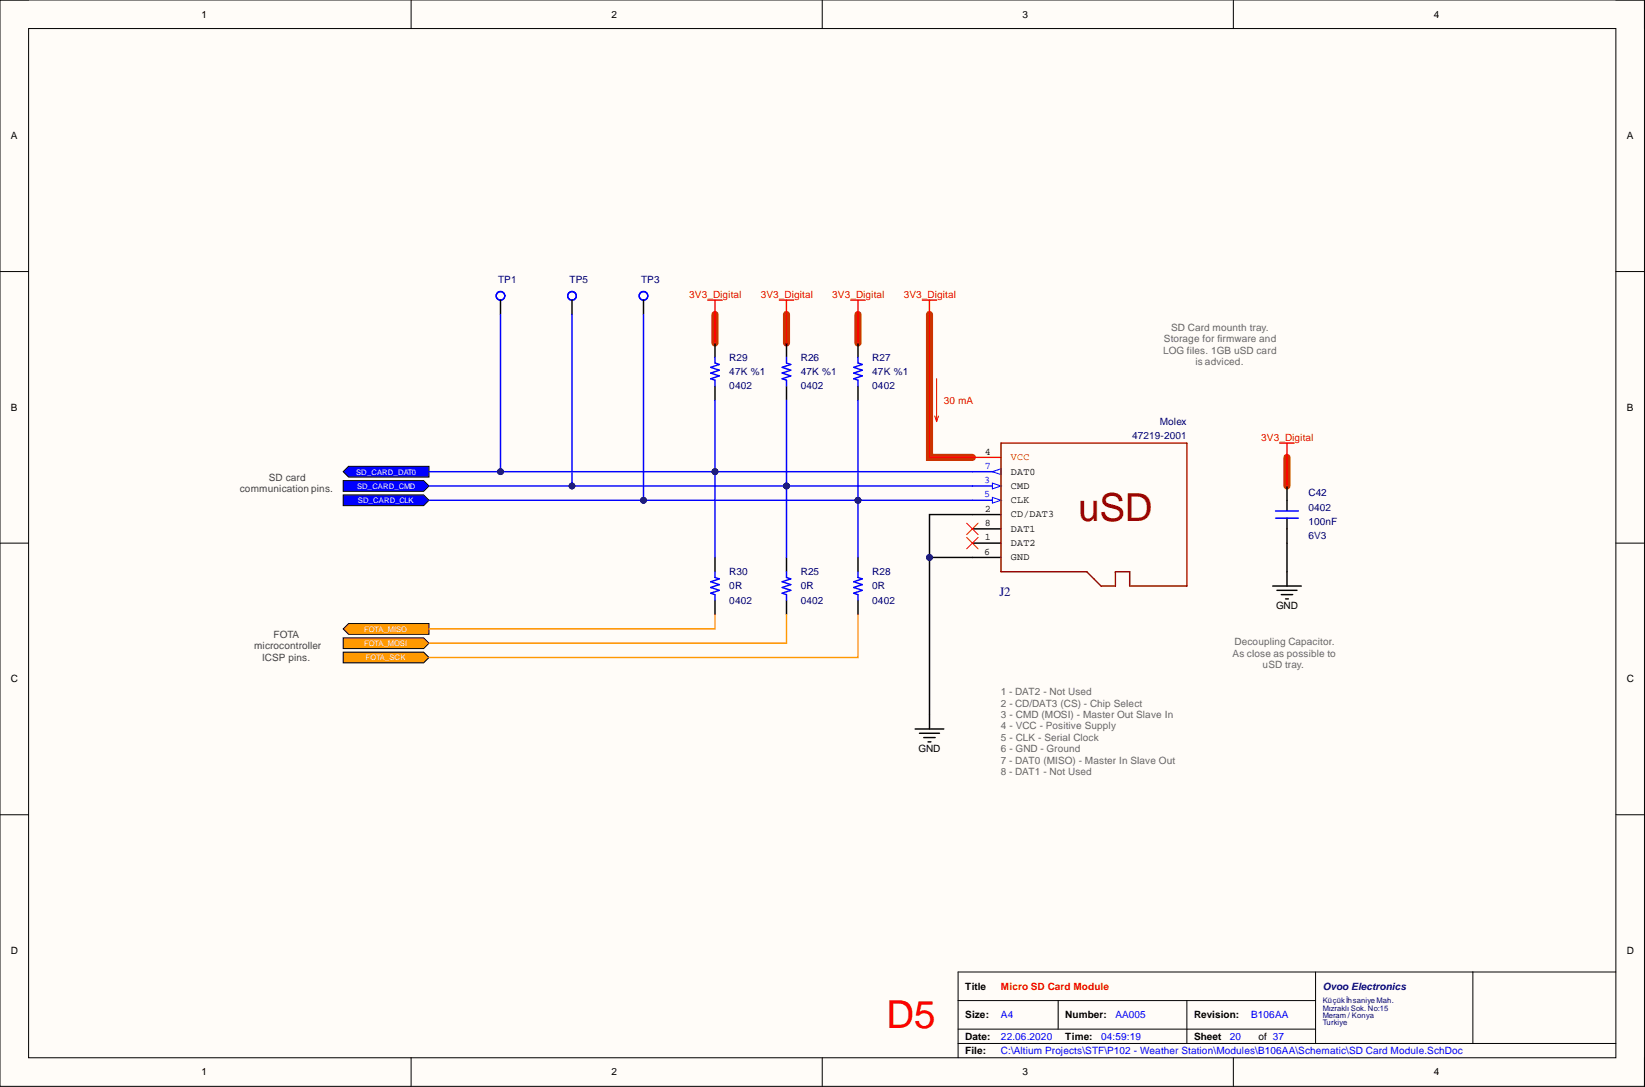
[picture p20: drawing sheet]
<svg xmlns="http://www.w3.org/2000/svg" width="292mm" height="193mm" viewBox="0 0 292 193" stroke-linecap="round" stroke-linejoin="round" font-family="sans-serif">
<defs><g id="words">
<text font-size="6.9" fill="#980000" x="191.5" y="92.4">uSD</text>
<text font-size="6.9" fill="#f00" x="157.4" y="182.5">D5</text>
<text font-size="2.3" fill="#000080" x="177.5" y="105.8">J2</text>
<g font-size="1.8">
<text x="35.8" y="3.1">1</text>
<text x="108.6" y="3.1">2</text>
<text x="181.6" y="3.1">3</text>
<text x="254.6" y="3.1">4</text>
<text x="1.9" y="24.7">A</text>
<text x="288.9" y="24.7">A</text>
<text x="1.9" y="72.9">B</text>
<text x="288.9" y="72.9">B</text>
<text x="174.9" y="80.7">4</text>
<text x="179.5" y="86.8">CMD</text>
<text x="179.5" y="89.3">CLK</text>
<text x="179.5" y="84.2">DAT0</text>
<text x="174.9" y="95.9">1</text>
<text x="174.9" y="90.8">2</text>
<text x="174.9" y="93.4">8</text>
<text x="179.5" y="91.9">CD/DAT3</text>
<text x="179.5" y="94.4">DAT1</text>
<text x="174.8" y="98.5">6</text>
<text x="179.5" y="96.9">DAT2</text>
<text x="179.5" y="99.5">GND</text>
<text x="226.6" y="108.2">GND</text>
<text x="1.9" y="121.1">C</text>
<text x="288.9" y="121.1">C</text>
<text x="163.1" y="133.6">GND</text>
<text x="1.9" y="169.3">D</text>
<text x="288.9" y="169.3">D</text>
<text x="171.4" y="175.7">Title</text>
<text x="171.4" y="180.8">Size:</text>
<text x="171.4" y="184.6">Date:</text>
<text x="189.2" y="180.8">Number:</text>
<text x="189.2" y="184.6">Time:</text>
<text x="212" y="180.8">Revision:</text>
<text x="212" y="184.6">Sheet</text>
<text x="223.4" y="184.6">of 37</text>
<text x="35.8" y="190.9">1</text>
<text x="108.6" y="190.9">2</text>
<text x="171.4" y="187.1">File:</text>
<text x="181.6" y="190.9">3</text>
<text x="254.6" y="190.9">4</text>
</g>
<g font-size="1.8" fill="#000080">
<text x="88.4" y="50.3">TP1</text>
<text x="101.1" y="50.3">TP5</text>
<text x="113.8" y="50.3">TP3</text>
<text x="129.5" y="64">R29</text>
<text x="142.2" y="64">R26</text>
<text x="154.9" y="64">R27</text>
<text x="129.5" y="66.6">47K %1</text>
<text x="129.5" y="69.1">0402</text>
<text x="142.2" y="66.6">47K %1</text>
<text x="142.2" y="69.1">0402</text>
<text x="154.9" y="66.6">47K %1</text>
<text x="154.9" y="69.1">0402</text>
<text x="201" y="78">47219-2001</text>
<text x="205.9" y="75.4">Molex</text>
<text x="232.3" y="88.1">C42</text>
<text x="232.3" y="90.7">0402</text>
<text x="232.3" y="93.2">100nF</text>
<text x="232.3" y="95.7">6V3</text>
<text x="129.5" y="107.2">0402</text>
<text x="129.5" y="104.6">0R</text>
<text x="129.5" y="102.1">R30</text>
<text x="142.2" y="107.2">0402</text>
<text x="142.2" y="104.6">0R</text>
<text x="142.2" y="102.1">R25</text>
<text x="154.9" y="107.2">0402</text>
<text x="154.9" y="104.6">0R</text>
<text x="154.9" y="102.1">R28</text>
<text x="234.9" y="175.7">Ovoo Electronics</text>
</g>
<g font-size="1.8" fill="#f00">
<text x="122.4" y="52.9">3V3_Digital</text>
<text x="135.1" y="52.9">3V3_Digital</text>
<text x="147.8" y="52.9">3V3_Digital</text>
<text x="160.5" y="52.9">3V3_Digital</text>
<text x="167.6" y="71.6">30 mA</text>
<text x="179.5" y="81.7">VCC</text>
<text x="224" y="78.2">3V3_Digital</text>
<text x="177.7" y="175.7">Micro SD Card Module</text>
</g>
<g font-size="1.8" fill="#666">
<text x="208" y="58.7">SD Card mounth tray.</text>
<text x="206.5" y="62.8">LOG files. 1GB uSD card</text>
<text x="206.7" y="60.7">Storage for firmware and</text>
<text x="212.3" y="64.8">is adviced.</text>
<text x="218.9" y="116.6">As close as possible to</text>
<text x="219.2" y="114.5">Decoupling Capacitor.</text>
<text x="224.2" y="118.6">uSD tray.</text>
<text x="177.7" y="123.4">1 - DAT2 - Not Used</text>
<text x="177.7" y="125.4">2 - CD/DAT3 (CS) - Chip Select</text>
<text x="177.7" y="127.5">3 - CMD (MOSI) - Master Out Slave In</text>
<text x="177.7" y="129.5">4 - VCC - Positive Supply</text>
<text x="177.7" y="131.5">5 - CLK - Serial Clock</text>
<text x="177.7" y="133.6">6 - GND - Ground</text>
<text x="177.7" y="135.6">7 - DAT0 (MISO) - Master In Slave Out</text>
<text x="177.7" y="137.6">8 - DAT1 - Not Used</text>
</g>
<g font-size="1.8" fill="#00f">
<text x="174.9" y="83.2">7</text>
<text x="174.8" y="85.8">3</text>
<text x="174.8" y="88.3">5</text>
<text x="177.7" y="184.6">22.06.2020</text>
<text x="177.7" y="180.8">A4</text>
<text x="195.5" y="184.6">04:59:19</text>
<text x="198.1" y="180.8">AA005</text>
<text x="218.4" y="184.6">20</text>
<text x="222.2" y="180.8">B106AA</text>
<text x="177.7" y="187.1">C:\Altium Projects\STF\P102 - Weather Station\Modules\B106AA\Schematic\SD Card Module.SchDoc</text>
</g>
<g font-size="1.8" fill="#434343">
<text x="42.6" y="87.4">communication pins.</text>
<text x="47.7" y="85.3">SD card</text>
<text x="48.6" y="113.3">FOTA</text>
<text x="45.1" y="115.3">microcontroller</text>
<text x="46.6" y="117.3">ICSP pins.</text>
</g>
<g font-size="1.4" fill="#fff">
<text x="63.2" y="84.2">SD_CARD_DAT0</text>
<text x="63.4" y="86.8">SD_CARD_CMD</text>
<text x="63.6" y="89.3">SD_CARD_CLK</text>
<text x="64.7" y="112.2">FOTA_MISO</text>
<text x="64.7" y="114.7">FOTA_MOSI</text>
<text x="64.9" y="117.2">FOTA_SCK</text>
</g>
<g font-size="1.4" fill="#000080">
<text x="234.9" y="178.1">Küçükİhsaniye Mah.</text>
<text x="234.9" y="179.4">Mızraklı Sok. No:15</text>
<text x="234.9" y="180.7">Meram / Konya</text>
<text x="234.9" y="181.9">Turkiye</text>
</g>
</g></defs>
<path d="M0 0h292v192.9h-292z" fill-rule="evenodd" fill="#fffcf8"/>
<path d="M0 0h292v192.9h-292z" fill="none" stroke="#000" stroke-width=".18"/>
<path d="M5.1 5.1h281.8v182.7h-281.8z" fill-rule="evenodd" fill="#fffcf8"/>
<g fill="none" stroke="#000" stroke-width=".18">
<path d="M0 0h5.1M73 0v5.1M146 0v5.1M219 0v5.1M286.9 0h5.1v5.1M5.1 5.1h281.8v182.7h-281.8zM0 48.2h5.1M286.9 48.2h5.1M0 96.4h5.1M286.9 96.4h5.1M0 144.6h5.1M286.9 144.6h5.1"/>
<path d="M170.1 177.6h63.5M187.9 177.6v5.1M210.8 177.6v7.6M233.6 172.6v12.6M261.5 172.6v12.6M286.9 172.6h-116.8v15.2M73 187.8v5.1M146 187.8v5.1M170.1 185.2h116.8M170.1 182.7h63.5M219 187.8v5.1M292 187.8v5.1"/>
</g>
<path d="M127 55.8v5.1M139.7 55.8v5.1M152.4 55.8v5.1M165 55.8v25.4h7.7M228.5 81.2v5.1" fill="none" stroke="#c30" stroke-width="1.3"/>
<path d="M172.7 96.4h5M172.7 91.3h5" fill="none" stroke="#000" stroke-width=".25"/>
<path d="M172.7 86.3h5" fill="none" stroke="#00f" stroke-width=".25"/>
<path d="M176.2 85.8l1.5 .5-1.5 .5z" fill="#f8fcff"/>
<path d="M176.2 85.8l1.5 .5-1.5 .5z" fill="none" stroke="#00f" stroke-width=".18"/>
<path d="M172.7 81.2h5" fill="none" stroke="#f00" stroke-width=".25"/>
<path d="M172.7 88.8h5" fill="none" stroke="#00f" stroke-width=".25"/>
<path d="M176.2 88.3l1.5 .5-1.5 .5z" fill="#f8fcff"/>
<path d="M176.2 88.3l1.5 .5-1.5 .5z" fill="none" stroke="#00f" stroke-width=".18"/>
<path d="M172.7 99h5" fill="none" stroke="#000" stroke-width=".25"/>
<path d="M172.7 83.7h5" fill="none" stroke="#00f" stroke-width=".25"/>
<path d="M176.2 83.7l1.5-.5v1z" fill="#f8fcff"/>
<path d="M176.2 83.7l1.5-.5v1z" fill="none" stroke="#00f" stroke-width=".18"/>
<g fill="none" stroke="#000" stroke-width=".25">
<path d="M127 60.9v2.5M127 68.5v2.5M139.7 60.9v2.5M139.7 68.5v2.5M152.4 60.9v2.5M152.4 68.5v2.5M172.7 93.9h5M228.5 86.3v4.4M228.5 92v4.4M226 104h5.1M226.7 104.8h3.6M227.5 105.6h2"/>
<path d="M228.3 106.3h.5M228.5 101.5v2.5M162.5 129.4h5.1M163.3 130.2h3.5M164 130.9h2.1M164.8 131.7h.5M165 126.9v2.5"/>
</g>
<path d="M177.7 78.7h33.1v25.3h-10.2v-2.5h-2.5v2.5h-2.6l-2.5-2.5h-15.3z" fill="none" stroke="#980000" stroke-width=".25"/>
<path d="M166 73.8l.3 1.1M166.3 67.2v7.7M166.7 73.8l-.4 1.1M171.6 95.4l2.1 2M171.6 92.9l2.1 2M173.7 95.4l-2.1 2M173.7 92.9l-2.1 2" fill="none" stroke="#f00" stroke-width=".18"/>
<path d="M125.7 53.3h2.5M127 53.3v2.5M138.4 53.3h2.5M139.7 53.3v2.5M151.1 53.3h2.5M152.4 53.3v2.5M163.8 53.3h2.5M165 53.3v2.5M227.3 78.7h2.5M228.5 78.7v2.5" fill="none" stroke="#f00" stroke-width=".25"/>
<path d="M127 63.4v1l.7 .3-1.5 .5 1.5 .5-1.5 .5 1.5 .5-1.5 .5 .8 .3v1M139.7 63.4v1l.7 .3-1.5 .5 1.5 .5-1.5 .5 1.5 .5-1.5 .5 .8 .3v1M152.4 63.4v1l.7 .3-1.5 .5 1.5 .5-1.5 .5 1.5 .5-1.5 .5 .8 .3v1M226.5 90.7h4.1M226.5 92h4.1" fill="none" stroke="#00f" stroke-width=".25"/>
<path d="M60.9 83.7l1-.9h14.3v1.9h-14.3z" fill-rule="evenodd" fill="#00f"/>
<path d="M60.9 83.7l1-.9h14.3v1.9h-14.3z" fill="none" stroke="#000" stroke-width=".18"/>
<path d="M60.9 85.3h14.3l1 1-1 .9h-14.3z" fill-rule="evenodd" fill="#00f"/>
<path d="M60.9 85.3h14.3l1 1-1 .9h-14.3z" fill="none" stroke="#000" stroke-width=".18"/>
<path d="M60.9 87.9h14.3l1 .9-1 1h-14.3z" fill-rule="evenodd" fill="#00f"/>
<path d="M60.9 87.9h14.3l1 .9-1 1h-14.3z" fill="none" stroke="#000" stroke-width=".18"/>
<path d="M60.9 111.6l1-.9h14.3v1.9h-14.3z" fill-rule="evenodd" fill="#f90"/>
<path d="M60.9 111.6l1-.9h14.3v1.9h-14.3z" fill="none" stroke="#000" stroke-width=".18"/>
<path d="M60.9 113.2h14.3l1 1-1 .9h-14.3z" fill-rule="evenodd" fill="#f90"/>
<path d="M60.9 113.2h14.3l1 1-1 .9h-14.3z" fill="none" stroke="#000" stroke-width=".18"/>
<path d="M60.9 115.8h14.3l1 .9-1 1h-14.3z" fill-rule="evenodd" fill="#f90"/>
<path d="M60.9 115.8h14.3l1 .9-1 1h-14.3z" fill="none" stroke="#000" stroke-width=".18"/>
<path d="M88.9 53.3v2.5M101.6 53.3v2.5M114.3 53.3v2.5M127 99v2.5M139.7 99v2.5M152.4 99v2.5M228.5 96.4v5.1M127 106.6v2.5M139.7 106.6v2.5M152.4 106.6v2.5" fill="none" stroke="#000" stroke-width=".25"/>
<g fill="none" stroke="#00f" stroke-width=".25">
<path d="M76.2 88.8h96.5M127 101.5v1l.7 .3-1.5 .5 1.5 .5-1.5 .5 1.5 .5-1.5 .5 .8 .3v1M139.7 101.5v1l.7 .3-1.5 .5 1.5 .5-1.5 .5 1.5 .5-1.5 .5 .8 .3v1M152.4 101.5v1l.7 .3-1.5 .5 1.5 .5-1.5 .5 1.5 .5-1.5 .5 .8 .3v1"/>
<circle cx="88.9" cy="52.5" r=".76"/>
<circle cx="101.6" cy="52.5" r=".76"/>
<circle cx="114.3" cy="52.5" r=".76"/>
</g>
<path d="M127 109.1v2.5h-50.8M139.7 109.1v5.1h-63.5M152.4 109.1v7.6h-76.2" fill="none" stroke="#f90" stroke-width=".25"/>
<circle cx="114.3" cy="88.8" r=".51" fill="#000080"/>
<circle cx="114.3" cy="88.8" r=".51" fill="none" stroke="#000080" stroke-width=".18"/>
<circle cx="152.4" cy="88.8" r=".51" fill="#000080"/>
<circle cx="152.4" cy="88.8" r=".51" fill="none" stroke="#000080" stroke-width=".18"/>
<path d="M76.2 86.3h96.5" fill="none" stroke="#00f" stroke-width=".25"/>
<circle cx="101.6" cy="86.3" r=".51" fill="#000080"/>
<circle cx="101.6" cy="86.3" r=".51" fill="none" stroke="#000080" stroke-width=".18"/>
<circle cx="139.7" cy="86.3" r=".51" fill="#000080"/>
<circle cx="139.7" cy="86.3" r=".51" fill="none" stroke="#000080" stroke-width=".18"/>
<path d="M76.2 83.7h96.5" fill="none" stroke="#00f" stroke-width=".25"/>
<circle cx="88.9" cy="83.7" r=".51" fill="#000080"/>
<circle cx="88.9" cy="83.7" r=".51" fill="none" stroke="#000080" stroke-width=".18"/>
<circle cx="127" cy="83.7" r=".51" fill="#000080"/>
<circle cx="127" cy="83.7" r=".51" fill="none" stroke="#000080" stroke-width=".18"/>
<path d="M165 99h7.7" fill="none" stroke="#000" stroke-width=".25"/>
<circle cx="165" cy="99" r=".51" fill="#000080"/>
<circle cx="165" cy="99" r=".51" fill="none" stroke="#000080" stroke-width=".18"/>
<path d="M172.7 91.3h-7.7v35.6" fill="none" stroke="#000" stroke-width=".25"/>
<circle cx="165" cy="99" r=".51" fill="#000080"/>
<circle cx="165" cy="99" r=".51" fill="none" stroke="#000080" stroke-width=".18"/>
<path d="M165 55.8v25.4h7.7" fill="none" stroke="#f00" stroke-width=".25"/>
<path d="M88.9 55.8v27.9" fill="none" stroke="#00f" stroke-width=".25"/>
<circle cx="88.9" cy="83.7" r=".51" fill="#000080"/>
<circle cx="88.9" cy="83.7" r=".51" fill="none" stroke="#000080" stroke-width=".18"/>
<path d="M101.6 55.8v30.5" fill="none" stroke="#00f" stroke-width=".25"/>
<circle cx="101.6" cy="86.3" r=".51" fill="#000080"/>
<circle cx="101.6" cy="86.3" r=".51" fill="none" stroke="#000080" stroke-width=".18"/>
<path d="M114.3 55.8v33" fill="none" stroke="#00f" stroke-width=".25"/>
<circle cx="114.3" cy="88.8" r=".51" fill="#000080"/>
<circle cx="114.3" cy="88.8" r=".51" fill="none" stroke="#000080" stroke-width=".18"/>
<path d="M127 83.7v15.3" fill="none" stroke="#00f" stroke-width=".25"/>
<circle cx="127" cy="83.7" r=".51" fill="#000080"/>
<circle cx="127" cy="83.7" r=".51" fill="none" stroke="#000080" stroke-width=".18"/>
<path d="M127 71v12.7" fill="none" stroke="#00f" stroke-width=".25"/>
<circle cx="127" cy="83.7" r=".51" fill="#000080"/>
<circle cx="127" cy="83.7" r=".51" fill="none" stroke="#000080" stroke-width=".18"/>
<path d="M127 55.8v5.1" fill="none" stroke="#f00" stroke-width=".25"/>
<path d="M139.7 86.3v12.7" fill="none" stroke="#00f" stroke-width=".25"/>
<circle cx="139.7" cy="86.3" r=".51" fill="#000080"/>
<circle cx="139.7" cy="86.3" r=".51" fill="none" stroke="#000080" stroke-width=".18"/>
<path d="M139.7 71v15.3" fill="none" stroke="#00f" stroke-width=".25"/>
<circle cx="139.7" cy="86.3" r=".51" fill="#000080"/>
<circle cx="139.7" cy="86.3" r=".51" fill="none" stroke="#000080" stroke-width=".18"/>
<path d="M139.7 55.8v5.1" fill="none" stroke="#f00" stroke-width=".25"/>
<path d="M152.4 88.8v10.2" fill="none" stroke="#00f" stroke-width=".25"/>
<circle cx="152.4" cy="88.8" r=".51" fill="#000080"/>
<circle cx="152.4" cy="88.8" r=".51" fill="none" stroke="#000080" stroke-width=".18"/>
<path d="M152.4 71v17.8" fill="none" stroke="#00f" stroke-width=".25"/>
<circle cx="152.4" cy="88.8" r=".51" fill="#000080"/>
<circle cx="152.4" cy="88.8" r=".51" fill="none" stroke="#000080" stroke-width=".18"/>
<path d="M152.4 55.8v5.1M228.5 81.2v5.1" fill="none" stroke="#f00" stroke-width=".25"/>
<use href="#words"/>
</svg>
